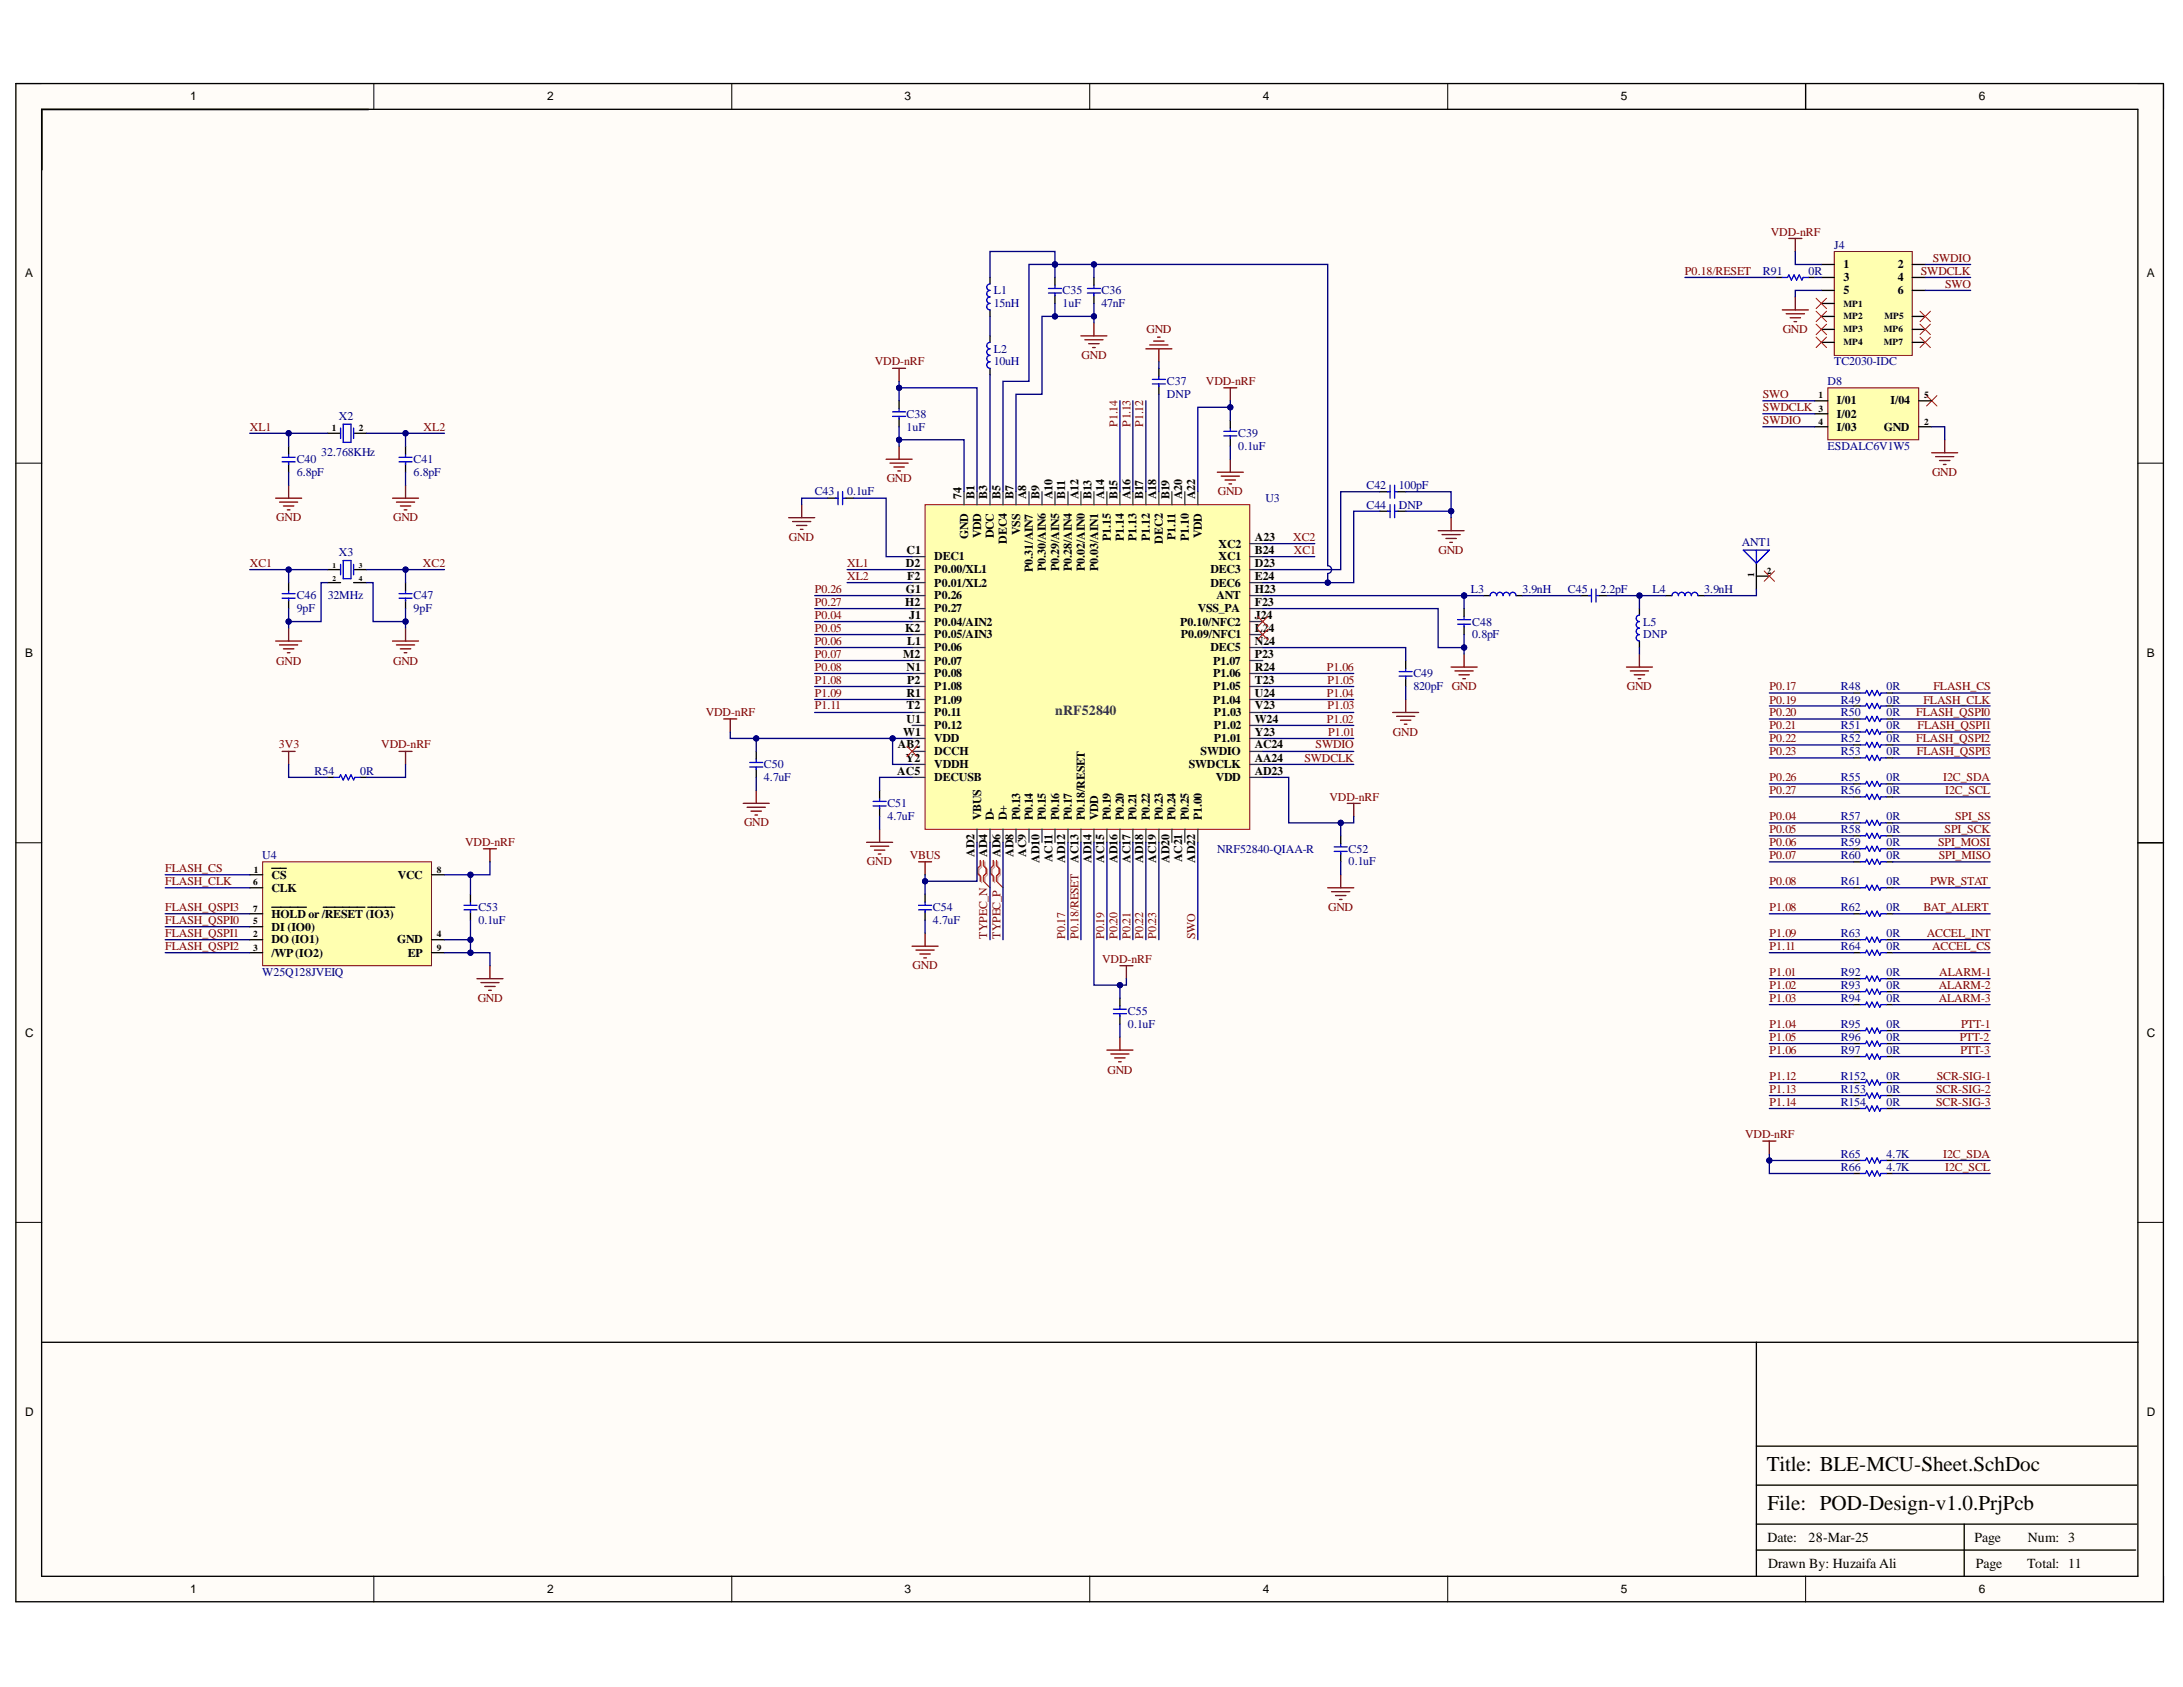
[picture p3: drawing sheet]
<svg xmlns="http://www.w3.org/2000/svg" width="279mm" height="216mm" viewBox="0 0 279 216" stroke-linecap="round" stroke-linejoin="round" font-family="sans-serif">
<defs><g id="words">
<g font-size="2.7">
<text x="226.1" y="188.3">Title: BLE-MCU-Sheet.SchDoc</text>
<text x="226.2" y="193.3">File: POD-Design-v1.0.PrjPcb</text>
</g>
<text font-size="1.8" fill="#333f48" x="135.1" y="91.6">nRF52840</text>
<g font-size="1.8">
<text x="226.2" y="197.3">Date:</text>
<text x="231.5" y="197.3">28-Mar-25</text>
<text x="252.7" y="197.3">Page</text>
<text x="259.5" y="197.3">Num: 3</text>
<text x="226.3" y="200.6">Drawn By: Huzaifa Ali</text>
<text x="252.9" y="200.6">Page</text>
<text x="259.5" y="200.6">Total: 11</text>
</g>
<g font-size="1.5">
<text x="24.4" y="12.8">1</text>
<text x="70" y="12.8">2</text>
<text x="115.8" y="12.8">3</text>
<text x="161.6" y="12.8">4</text>
<text x="207.5" y="12.8">5</text>
<text x="253.3" y="12.8">6</text>
<text x="3.2" y="35.5">A</text>
<text x="236" y="34.3">1</text>
<text x="242.9" y="34.3">2</text>
<text x="274.8" y="35.5">A</text>
<text x="236" y="36">3</text>
<text x="236" y="37.6">5</text>
<text x="242.9" y="36">4</text>
<text x="242.9" y="37.6">6</text>
<text x="235.1" y="51.7">I/01</text>
<text x="235.1" y="53.4">I/02</text>
<text x="242" y="51.7">I/04</text>
<text x="235.1" y="55.1">I/03</text>
<text x="241.1" y="55.1">GND</text>
<text x="123" y="63.9" transform="rotate(-90 123 63.9)">74</text>
<text x="124.7" y="63.9" transform="rotate(-90 124.7 63.9)">B1</text>
<text x="126.3" y="63.9" transform="rotate(-90 126.3 63.9)">B3</text>
<text x="128" y="63.9" transform="rotate(-90 128 63.9)">B5</text>
<text x="129.7" y="63.9" transform="rotate(-90 129.7 63.9)">B7</text>
<text x="131.3" y="63.9" transform="rotate(-90 131.3 63.9)">A8</text>
<text x="133" y="63.9" transform="rotate(-90 133 63.9)">B9</text>
<text x="134.7" y="63.9" transform="rotate(-90 134.7 63.9)">A10</text>
<text x="136.3" y="63.9" transform="rotate(-90 136.3 63.9)">B11</text>
<text x="138" y="63.9" transform="rotate(-90 138 63.9)">A12</text>
<text x="139.7" y="63.9" transform="rotate(-90 139.7 63.9)">B13</text>
<text x="141.3" y="63.9" transform="rotate(-90 141.3 63.9)">A14</text>
<text x="143" y="63.9" transform="rotate(-90 143 63.9)">B15</text>
<text x="144.7" y="63.9" transform="rotate(-90 144.7 63.9)">A16</text>
<text x="146.3" y="63.9" transform="rotate(-90 146.3 63.9)">B17</text>
<text x="148" y="63.9" transform="rotate(-90 148 63.9)">A18</text>
<text x="149.7" y="63.9" transform="rotate(-90 149.7 63.9)">B19</text>
<text x="151.3" y="63.9" transform="rotate(-90 151.3 63.9)">A20</text>
<text x="153" y="63.9" transform="rotate(-90 153 63.9)">A22</text>
<text x="116" y="70.8">C1</text>
<text x="119.6" y="71.7">DEC1</text>
<text x="123.9" y="69" transform="rotate(-90 123.9 69)">GND</text>
<text x="125.6" y="68.9" transform="rotate(-90 125.6 68.9)">VDD</text>
<text x="127.2" y="68.9" transform="rotate(-90 127.2 68.9)">DCC</text>
<text x="128.9" y="69.6" transform="rotate(-90 128.9 69.6)">DEC4</text>
<text x="130.6" y="68.5" transform="rotate(-90 130.6 68.5)">VSS</text>
<text x="142.2" y="69.2" transform="rotate(-90 142.2 69.2)">P1.15</text>
<text x="143.9" y="69.2" transform="rotate(-90 143.9 69.2)">P1.14</text>
<text x="145.5" y="69.2" transform="rotate(-90 145.5 69.2)">P1.13</text>
<text x="147.2" y="69.2" transform="rotate(-90 147.2 69.2)">P1.12</text>
<text x="148.8" y="69.6" transform="rotate(-90 148.8 69.6)">DEC2</text>
<text x="150.5" y="69.2" transform="rotate(-90 150.5 69.2)">P1.11</text>
<text x="152.1" y="69.2" transform="rotate(-90 152.1 69.2)">P1.10</text>
<text x="153.8" y="68.9" transform="rotate(-90 153.8 68.9)">VDD</text>
<text x="155.9" y="71.7">XC1</text>
<text x="155.9" y="70.1">XC2</text>
<text x="160.6" y="70.8">B24</text>
<text x="160.6" y="69.2">A23</text>
<text x="115.9" y="77.5">H2</text>
<text x="115.9" y="72.5">D2</text>
<text x="115.9" y="75.8">G1</text>
<text x="116.1" y="74.2">F2</text>
<text x="119.6" y="73.4">P0.00/XL1</text>
<text x="119.6" y="75.1">P0.01/XL2</text>
<text x="119.6" y="76.7">P0.26</text>
<text x="132.2" y="73.2" transform="rotate(-90 132.2 73.2)">P0.31/AIN7</text>
<text x="133.9" y="73.1" transform="rotate(-90 133.9 73.1)">P0.30/AIN6</text>
<text x="135.6" y="73.1" transform="rotate(-90 135.6 73.1)">P0.29/AIN5</text>
<text x="137.2" y="73.1" transform="rotate(-90 137.2 73.1)">P0.28/AIN4</text>
<text x="138.9" y="73.1" transform="rotate(-90 138.9 73.1)">P0.02/AIN0</text>
<text x="140.6" y="73.1" transform="rotate(-90 140.6 73.1)">P0.03/AIN1</text>
<text x="154.9" y="75.1">DEC6</text>
<text x="154.9" y="73.4">DEC3</text>
<text x="155.7" y="76.7">ANT</text>
<text x="160.6" y="77.5">F23</text>
<text x="160.6" y="75.8">H23</text>
<text x="160.6" y="74.2">E24</text>
<text x="160.6" y="72.5">D23</text>
<text x="115.9" y="80.8">K2</text>
<text x="116.1" y="82.5">L1</text>
<text x="116.4" y="79.2">J1</text>
<text x="119.6" y="78.4">P0.27</text>
<text x="119.6" y="80.1">P0.04/AIN2</text>
<text x="119.6" y="81.7">P0.05/AIN3</text>
<text x="119.6" y="83.4">P0.06</text>
<text x="151" y="80.1">P0.10/NFC2</text>
<text x="151.1" y="81.7">P0.09/NFC1</text>
<text x="153.3" y="78.4">VSS_PA</text>
<text x="154.9" y="83.4">DEC5</text>
<text x="160.6" y="80.8">L24</text>
<text x="160.6" y="82.5">N24</text>
<text x="160.6" y="79.2">J24</text>
<text x="3.2" y="84">B</text>
<text x="115.6" y="84.2">M2</text>
<text x="116" y="89.2">R1</text>
<text x="116" y="85.8">N1</text>
<text x="116.1" y="87.5">P2</text>
<text x="119.6" y="85.1">P0.07</text>
<text x="119.6" y="86.7">P0.08</text>
<text x="119.6" y="88.3">P1.08</text>
<text x="155.3" y="88.3">P1.05</text>
<text x="155.3" y="86.7">P1.06</text>
<text x="155.3" y="85.1">P1.07</text>
<text x="160.6" y="89.2">U24</text>
<text x="160.6" y="87.5">T23</text>
<text x="160.6" y="85.8">R24</text>
<text x="160.6" y="84.2">P23</text>
<text x="274.8" y="84">B</text>
<text x="114.9" y="95.8">AB2</text>
<text x="115.6" y="94.2">W1</text>
<text x="116" y="90.8">T2</text>
<text x="116" y="92.5">U1</text>
<text x="119.6" y="94.9">VDD</text>
<text x="119.6" y="90">P1.09</text>
<text x="119.6" y="91.6">P0.11</text>
<text x="119.6" y="93.3">P0.12</text>
<text x="155.3" y="90">P1.04</text>
<text x="155.4" y="94.9">P1.01</text>
<text x="155.4" y="93.3">P1.02</text>
<text x="155.4" y="91.6">P1.03</text>
<text x="160.6" y="95.8">AC24</text>
<text x="160.6" y="94.2">Y23</text>
<text x="160.6" y="92.5">W24</text>
<text x="160.6" y="90.8">V23</text>
<text x="114.8" y="99.2">AC5</text>
<text x="115.9" y="97.5">Y2</text>
<text x="119.6" y="98.3">VDDH</text>
<text x="119.6" y="96.6">DCCH</text>
<text x="119.6" y="99.9">DECUSB</text>
<text x="152.1" y="98.3">SWDCLK</text>
<text x="153.7" y="96.6">SWDIO</text>
<text x="155.6" y="99.9">VDD</text>
<text x="160.6" y="97.5">AA24</text>
<text x="160.6" y="99.2">AD23</text>
<text x="125.6" y="105" transform="rotate(-90 125.6 105)">VBUS</text>
<text x="127.2" y="105" transform="rotate(-90 127.2 105)">D-</text>
<text x="128.9" y="105" transform="rotate(-90 128.9 105)">D+</text>
<text x="130.6" y="105" transform="rotate(-90 130.6 105)">P0.13</text>
<text x="132.2" y="105" transform="rotate(-90 132.2 105)">P0.14</text>
<text x="133.9" y="105" transform="rotate(-90 133.9 105)">P0.15</text>
<text x="135.6" y="105" transform="rotate(-90 135.6 105)">P0.16</text>
<text x="137.2" y="105" transform="rotate(-90 137.2 105)">P0.17</text>
<text x="138.9" y="105" transform="rotate(-90 138.9 105)">P0.18/RESET</text>
<text x="140.6" y="105" transform="rotate(-90 140.6 105)">VDD</text>
<text x="142.2" y="105" transform="rotate(-90 142.2 105)">P0.19</text>
<text x="143.9" y="105" transform="rotate(-90 143.9 105)">P0.20</text>
<text x="145.5" y="105" transform="rotate(-90 145.5 105)">P0.21</text>
<text x="147.2" y="105" transform="rotate(-90 147.2 105)">P0.22</text>
<text x="148.8" y="105" transform="rotate(-90 148.8 105)">P0.23</text>
<text x="150.5" y="105" transform="rotate(-90 150.5 105)">P0.24</text>
<text x="152.1" y="105" transform="rotate(-90 152.1 105)">P0.25</text>
<text x="153.8" y="105" transform="rotate(-90 153.8 105)">P1.00</text>
<text x="34.8" y="112.4">CS</text>
<text x="50.9" y="112.4">VCC</text>
<text x="124.7" y="109.7" transform="rotate(-90 124.7 109.7)">AD2</text>
<text x="126.3" y="109.7" transform="rotate(-90 126.3 109.7)">AD4</text>
<text x="128" y="109.7" transform="rotate(-90 128 109.7)">AD6</text>
<text x="129.7" y="109.7" transform="rotate(-90 129.7 109.7)">AD8</text>
<text x="131.3" y="109.7" transform="rotate(-90 131.3 109.7)">AC9</text>
<text x="133" y="110.4" transform="rotate(-90 133 110.4)">AD10</text>
<text x="134.7" y="110.3" transform="rotate(-90 134.7 110.3)">AC11</text>
<text x="136.3" y="110.4" transform="rotate(-90 136.3 110.4)">AD12</text>
<text x="138" y="110.4" transform="rotate(-90 138 110.4)">AC13</text>
<text x="139.7" y="110.4" transform="rotate(-90 139.7 110.4)">AD14</text>
<text x="141.3" y="110.4" transform="rotate(-90 141.3 110.4)">AC15</text>
<text x="143" y="110.4" transform="rotate(-90 143 110.4)">AD16</text>
<text x="144.7" y="110.4" transform="rotate(-90 144.7 110.4)">AC17</text>
<text x="146.3" y="110.4" transform="rotate(-90 146.3 110.4)">AD18</text>
<text x="148" y="110.4" transform="rotate(-90 148 110.4)">AC19</text>
<text x="149.7" y="110.4" transform="rotate(-90 149.7 110.4)">AD20</text>
<text x="151.3" y="110.3" transform="rotate(-90 151.3 110.3)">AC21</text>
<text x="153" y="110.4" transform="rotate(-90 153 110.4)">AD22</text>
<text x="34.8" y="119.1">DI (IO0)</text>
<text x="34.8" y="114.1">CLK</text>
<text x="34.8" y="117.4">HOLD or /RESET (IO3)</text>
<text x="34.8" y="120.7">DO (IO1)</text>
<text x="34.8" y="122.4">/WP(IO2)</text>
<text x="50.8" y="120.7">GND</text>
<text x="52.2" y="122.4">EP</text>
<text x="3.2" y="132.7">C</text>
<text x="274.8" y="132.7">C</text>
<text x="3.2" y="181.2">D</text>
<text x="274.8" y="181.2">D</text>
<text x="24.4" y="203.8">1</text>
<text x="70" y="203.8">2</text>
<text x="115.8" y="203.8">3</text>
<text x="161.6" y="203.8">4</text>
<text x="207.5" y="203.8">5</text>
<text x="253.3" y="203.8">6</text>
</g>
<g font-size="1.5" fill="#800000">
<text x="215.7" y="35.2">P0.18/RESET</text>
<text x="226.6" y="30.2">VDD-nRF</text>
<text x="245.8" y="35.2">SWDCLK</text>
<text x="247.4" y="33.5">SWDIO</text>
<text x="249" y="36.9">SWO</text>
<text x="112" y="46.8">VDD-nRF</text>
<text x="138.4" y="46">GND</text>
<text x="146.7" y="42.6">GND</text>
<text x="228.2" y="42.6">GND</text>
<text x="154.3" y="49.3">VDD-nRF</text>
<text x="225.6" y="51">SWO</text>
<text x="225.6" y="52.6">SWDCLK</text>
<text x="32" y="55.1">XL1</text>
<text x="54.2" y="55.1">XL2</text>
<text x="143" y="54.7" transform="rotate(-90 143 54.7)">P1.14</text>
<text x="144.7" y="54.6" transform="rotate(-90 144.7 54.6)">P1.13</text>
<text x="146.3" y="54.7" transform="rotate(-90 146.3 54.7)">P1.12</text>
<text x="225.6" y="54.3">SWDIO</text>
<text x="113.5" y="61.7">GND</text>
<text x="155.9" y="63.4">GND</text>
<text x="247.3" y="61">GND</text>
<text x="35.4" y="66.7">GND</text>
<text x="50.3" y="66.7">GND</text>
<text x="101" y="69.2">GND</text>
<text x="165.5" y="69.2">XC2</text>
<text x="165.6" y="70.8">XC1</text>
<text x="184.1" y="70.8">GND</text>
<text x="32" y="72.5">XC1</text>
<text x="54.1" y="72.5">XC2</text>
<text x="104.3" y="75.8">P0.26</text>
<text x="104.3" y="77.5">P0.27</text>
<text x="108.4" y="74.2">XL2</text>
<text x="108.4" y="72.5">XL1</text>
<text x="104.3" y="79.2">P0.04</text>
<text x="104.3" y="80.8">P0.05</text>
<text x="104.3" y="82.5">P0.06</text>
<text x="35.4" y="85.1">GND</text>
<text x="50.3" y="85.1">GND</text>
<text x="104.3" y="84.2">P0.07</text>
<text x="104.3" y="85.8">P0.08</text>
<text x="104.3" y="87.5">P1.08</text>
<text x="104.3" y="89.2">P1.09</text>
<text x="169.8" y="89.2">P1.04</text>
<text x="169.8" y="85.8">P1.06</text>
<text x="169.9" y="87.5">P1.05</text>
<text x="185.8" y="88.3">GND</text>
<text x="208.2" y="88.3">GND</text>
<text x="226.5" y="88.3">P0.17</text>
<text x="247.5" y="88.3">FLASH_CS</text>
<text x="35.7" y="95.8">3V3</text>
<text x="48.8" y="95.8">VDD-nRF</text>
<text x="90.3" y="91.6">VDD-nRF</text>
<text x="104.3" y="90.8">P1.11</text>
<text x="168.4" y="95.8">SWDIO</text>
<text x="169.8" y="92.5">P1.02</text>
<text x="169.9" y="90.8">P1.03</text>
<text x="170" y="94.2">P1.01</text>
<text x="178.3" y="94.2">GND</text>
<text x="226.5" y="90">P0.19</text>
<text x="226.5" y="91.6">P0.20</text>
<text x="226.5" y="93.3">P0.21</text>
<text x="226.5" y="94.9">P0.22</text>
<text x="245.3" y="91.6">FLASH_QSPI0</text>
<text x="245.3" y="94.9">FLASH_QSPI2</text>
<text x="245.4" y="93.3">FLASH_QSPI1</text>
<text x="246.2" y="90">FLASH_CLK</text>
<text x="166.9" y="97.5">SWDCLK</text>
<text x="226.5" y="96.6">P0.23</text>
<text x="226.5" y="99.9">P0.26</text>
<text x="226.5" y="101.6">P0.27</text>
<text x="245.3" y="96.6">FLASH_QSPI3</text>
<text x="248.7" y="99.9">I2C_SDA</text>
<text x="249" y="101.6">I2C_SCL</text>
<text x="95.2" y="105.8">GND</text>
<text x="170.2" y="102.5">VDD-nRF</text>
<text x="226.5" y="104.9">P0.04</text>
<text x="226.5" y="106.6">P0.05</text>
<text x="248.9" y="106.6">SPI_SCK</text>
<text x="250.2" y="104.9">SPI_SS</text>
<text x="21.1" y="111.6">FLASH_CS</text>
<text x="21.1" y="113.3">FLASH_CLK</text>
<text x="59.5" y="108.3">VDD-nRF</text>
<text x="111" y="110.8">GND</text>
<text x="116.5" y="109.9">VBUS</text>
<text x="226.5" y="108.3">P0.06</text>
<text x="226.5" y="109.9">P0.07</text>
<text x="226.5" y="113.3">P0.08</text>
<text x="247" y="113.3">PWR_STAT</text>
<text x="248" y="108.3">SPI_MOSI</text>
<text x="248.1" y="109.9">SPI_MISO</text>
<text x="21.1" y="116.6">FLASH_QSPI3</text>
<text x="21.1" y="118.3">FLASH_QSPI0</text>
<text x="21.1" y="119.9">FLASH_QSPI1</text>
<text x="170" y="116.6">GND</text>
<text x="226.5" y="116.6">P1.08</text>
<text x="226.5" y="119.9">P1.09</text>
<text x="246.2" y="116.6">BAT_ALERT</text>
<text x="246.6" y="119.9">ACCEL_INT</text>
<text x="21.1" y="121.6">FLASH_QSPI2</text>
<text x="116.8" y="124">GND</text>
<text x="126.3" y="120.2" transform="rotate(-90 126.3 120.2)">TYPEC_N</text>
<text x="128" y="120.2" transform="rotate(-90 128 120.2)">TYPEC_P</text>
<text x="136.3" y="120.2" transform="rotate(-90 136.3 120.2)">P0.17</text>
<text x="138" y="120.2" transform="rotate(-90 138 120.2)">P0.18/RESET</text>
<text x="141.1" y="123.3">VDD-nRF</text>
<text x="141.3" y="120.2" transform="rotate(-90 141.3 120.2)">P0.19</text>
<text x="143" y="120.2" transform="rotate(-90 143 120.2)">P0.20</text>
<text x="144.7" y="120.2" transform="rotate(-90 144.7 120.2)">P0.21</text>
<text x="146.3" y="120.2" transform="rotate(-90 146.3 120.2)">P0.22</text>
<text x="148" y="120.2" transform="rotate(-90 148 120.2)">P0.23</text>
<text x="153" y="120.2" transform="rotate(-90 153 120.2)">SWO</text>
<text x="226.5" y="121.6">P1.11</text>
<text x="226.5" y="124.9">P1.01</text>
<text x="247.3" y="121.6">ACCEL_CS</text>
<text x="248.2" y="124.9">ALARM-1</text>
<text x="61.1" y="128.3">GND</text>
<text x="226.5" y="126.6">P1.02</text>
<text x="226.5" y="128.3">P1.03</text>
<text x="226.5" y="131.6">P1.04</text>
<text x="248.1" y="126.6">ALARM-2</text>
<text x="248.1" y="128.3">ALARM-3</text>
<text x="251" y="131.6">PTT-1</text>
<text x="141.7" y="137.4">GND</text>
<text x="226.5" y="133.2">P1.05</text>
<text x="226.5" y="134.8">P1.06</text>
<text x="250.8" y="133.2">PTT-2</text>
<text x="250.9" y="134.8">PTT-3</text>
<text x="226.5" y="138.2">P1.12</text>
<text x="226.5" y="139.8">P1.13</text>
<text x="226.5" y="141.5">P1.14</text>
<text x="247.8" y="139.8">SCR-SIG-2</text>
<text x="247.8" y="141.5">SCR-SIG-3</text>
<text x="247.9" y="138.2">SCR-SIG-1</text>
<text x="223.3" y="145.7">VDD-nRF</text>
<text x="248.7" y="148.2">I2C_SDA</text>
<text x="249" y="149.8">I2C_SCL</text>
</g>
<g font-size="1.5" fill="#000080">
<text x="225.6" y="35.2">R91</text>
<text x="231.5" y="35.2">0R</text>
<text x="234.8" y="31.9">J4</text>
<text x="127.2" y="37.6">L1</text>
<text x="127.2" y="39.3">15nH</text>
<text x="136" y="37.6">C35</text>
<text x="136" y="39.3">1uF</text>
<text x="141" y="37.6">C36</text>
<text x="141" y="39.3">47nF</text>
<text x="127.2" y="45.1">L2</text>
<text x="127.2" y="46.8">10uH</text>
<text x="234.8" y="46.8">TC2030-IDC</text>
<text x="43.4" y="53.8">X2</text>
<text x="116" y="53.4">C38</text>
<text x="149.4" y="49.3">C37</text>
<text x="149.4" y="51">DNP</text>
<text x="233.9" y="49.3">D8</text>
<text x="38" y="59.3">C40</text>
<text x="41.1" y="58.4">32.768KHz</text>
<text x="52.9" y="59.3">C41</text>
<text x="116" y="55.1">1uF</text>
<text x="158.5" y="56">C39</text>
<text x="158.5" y="57.6">0.1uF</text>
<text x="233.9" y="57.6">ESDALC6V1W5</text>
<text x="38" y="61">6.8pF</text>
<text x="52.9" y="61">6.8pF</text>
<text x="104.3" y="63.4">C43</text>
<text x="108.4" y="63.4">0.1uF</text>
<text x="162" y="64.3">U3</text>
<text x="174.9" y="65.1">C44</text>
<text x="174.9" y="62.6">C42</text>
<text x="179" y="65.1">DNP</text>
<text x="179" y="62.6">100pF</text>
<text x="43.4" y="71.2">X3</text>
<text x="222.9" y="69.9">ANT1</text>
<text x="38" y="76.7">C46</text>
<text x="41.9" y="76.7">32MHz</text>
<text x="52.9" y="76.7">C47</text>
<text x="188.3" y="75.8">L3</text>
<text x="194.8" y="75.8">3.9nH</text>
<text x="200.7" y="75.8">C45</text>
<text x="204.8" y="75.8">2.2pF</text>
<text x="211.5" y="75.8">L4</text>
<text x="218.1" y="75.8">3.9nH</text>
<text x="38" y="78.4">9pF</text>
<text x="52.9" y="78.4">9pF</text>
<text x="188.4" y="80.1">C48</text>
<text x="188.4" y="81.7">0.8pF</text>
<text x="210.3" y="80.1">L5</text>
<text x="210.3" y="81.7">DNP</text>
<text x="180.9" y="86.7">C49</text>
<text x="180.9" y="88.3">820pF</text>
<text x="235.6" y="88.3">R48</text>
<text x="241.4" y="88.3">0R</text>
<text x="235.6" y="90">R49</text>
<text x="235.6" y="91.6">R50</text>
<text x="235.6" y="93.3">R51</text>
<text x="235.6" y="94.9">R52</text>
<text x="241.4" y="90">0R</text>
<text x="241.4" y="91.6">0R</text>
<text x="241.4" y="93.3">0R</text>
<text x="241.4" y="94.9">0R</text>
<text x="40.3" y="99.2">R54</text>
<text x="46.1" y="99.2">0R</text>
<text x="97.8" y="98.3">C50</text>
<text x="97.8" y="99.9">4.7uF</text>
<text x="235.6" y="96.6">R53</text>
<text x="235.6" y="99.9">R55</text>
<text x="235.6" y="101.6">R56</text>
<text x="241.4" y="96.6">0R</text>
<text x="241.4" y="99.9">0R</text>
<text x="241.4" y="101.6">0R</text>
<text x="113.6" y="103.3">C51</text>
<text x="113.6" y="104.9">4.7uF</text>
<text x="235.6" y="104.9">R57</text>
<text x="235.6" y="106.6">R58</text>
<text x="241.4" y="104.9">0R</text>
<text x="241.4" y="106.6">0R</text>
<text x="33.6" y="109.9">U4</text>
<text x="155.8" y="109.1">NRF52840-QIAA-R</text>
<text x="172.6" y="109.1">C52</text>
<text x="172.6" y="110.8">0.1uF</text>
<text x="235.6" y="108.3">R59</text>
<text x="235.6" y="109.9">R60</text>
<text x="235.6" y="113.3">R61</text>
<text x="241.4" y="108.3">0R</text>
<text x="241.4" y="109.9">0R</text>
<text x="241.4" y="113.3">0R</text>
<text x="61.2" y="116.6">C53</text>
<text x="61.2" y="118.3">0.1uF</text>
<text x="119.4" y="116.6">C54</text>
<text x="119.4" y="118.3">4.7uF</text>
<text x="235.6" y="116.6">R62</text>
<text x="235.6" y="119.9">R63</text>
<text x="241.4" y="116.6">0R</text>
<text x="241.4" y="119.9">0R</text>
<text x="33.6" y="124.9">W25Q128JVEIQ</text>
<text x="235.6" y="121.6">R64</text>
<text x="235.6" y="124.9">R92</text>
<text x="241.4" y="121.6">0R</text>
<text x="241.4" y="124.9">0R</text>
<text x="144.4" y="129.9">C55</text>
<text x="144.4" y="131.6">0.1uF</text>
<text x="235.6" y="126.6">R93</text>
<text x="235.6" y="128.3">R94</text>
<text x="235.6" y="131.6">R95</text>
<text x="241.4" y="126.6">0R</text>
<text x="241.4" y="128.3">0R</text>
<text x="241.4" y="131.6">0R</text>
<text x="235.6" y="133.2">R96</text>
<text x="235.6" y="134.8">R97</text>
<text x="241.4" y="133.2">0R</text>
<text x="241.4" y="134.8">0R</text>
<text x="235.6" y="138.2">R152</text>
<text x="235.6" y="139.8">R153</text>
<text x="235.6" y="141.5">R154</text>
<text x="241.4" y="138.2">0R</text>
<text x="241.4" y="139.8">0R</text>
<text x="241.4" y="141.5">0R</text>
<text x="235.6" y="148.2">R65</text>
<text x="235.6" y="149.8">R66</text>
<text x="241.4" y="148.2">4.7K</text>
<text x="241.4" y="149.8">4.7K</text>
</g>
<g font-size="1.2">
<text x="236" y="39.2">MP1</text>
<text x="236" y="40.8">MP2</text>
<text x="241.2" y="40.8">MP5</text>
<text x="236" y="42.5">MP3</text>
<text x="236" y="44.2">MP4</text>
<text x="241.1" y="42.5">MP6</text>
<text x="241.1" y="44.2">MP7</text>
<text x="232.7" y="51">1</text>
<text x="232.7" y="52.7">3</text>
<text x="246.3" y="51">5</text>
<text x="42.5" y="55.1">1</text>
<text x="45.9" y="55.1">2</text>
<text x="232.7" y="54.4">4</text>
<text x="246.3" y="54.4">2</text>
<text x="224.5" y="73.9" transform="rotate(-90 224.5 73.9)">1</text>
<text x="226.1" y="73.5">2</text>
<text x="32.4" y="113.3">6</text>
<text x="32.5" y="111.7">1</text>
<text x="55.9" y="111.7">8</text>
<text x="32.4" y="120">2</text>
<text x="32.4" y="118.3">5</text>
<text x="32.4" y="116.7">7</text>
<text x="55.9" y="120">4</text>
<text x="32.4" y="121.7">3</text>
<text x="55.9" y="121.7">9</text>
</g>
<g font-size=".9">
<text x="42.5" y="72.7">1</text>
<text x="42.5" y="74.3">2</text>
<text x="45.9" y="72.7">3</text>
<text x="45.9" y="74.3">4</text>
</g>
</g></defs>
<g fill="#fffcf8">
<path d="M2 10.7h274.9v194.3h-274.9z" fill-rule="evenodd"/>
<path d="M5.4 14h268.2v187.7h-268.2z" fill-rule="evenodd"/>
</g>
<g fill="none" stroke="#000" stroke-width=".13">
<path d="M2 10.7h3.4M47.8 10.7v3.3M93.7 10.7v3.3M139.5 10.7v3.3M185.3 10.7v3.3M231.1 10.7v3.3M273.6 10.7h3.3v3.3M2 59.3h3.4M273.6 59.3h3.3M2 107.9h3.4M273.6 107.9h3.3M2 156.4h3.4"/>
<path d="M273.6 156.4h3.3M47.8 201.7v3.3M93.7 201.7v3.3M139.5 201.7v3.3M185.3 201.7v3.3M231.1 201.7v3.3M276.9 201.7v3.3"/>
</g>
<path d="M2 10.7h274.9v194.3h-274.9zM5.3 14h268.3v187.7h-268.3zM5.3 14h41.9M231.1 10.7v3.3M273.6 107.9h3.3M273.7 171.8h-48.9v29.9M224.8 198.4h48.5M224.8 195.1h48.7M224.8 190.1h48.7M224.8 185.1h48.7M251.4 195.1v6.6" fill="none" stroke="#000" stroke-width=".17"/>
<path d="M118.4 64.6h41.6v41.5h-41.6z" fill-rule="evenodd" fill="#ffffb0"/>
<path d="M118.4 64.6h41.6v41.5h-41.6z" fill="none" stroke="#980000" stroke-width=".13"/>
<g fill="none" stroke="#333f48" stroke-width=".17">
<path d="M116.7 71.2h1.7M116.7 77.9h1.7M116.7 76.2h1.7M116.7 74.6h1.7M116.7 72.9h1.7M116.7 79.5h1.7M123.4 62.9v1.7M125 62.9v1.7M126.7 62.9v1.7M128.4 62.9v1.7M130 62.9v1.7M131.7 62.9v1.7"/>
<path d="M133.4 62.9v1.7M135 62.9v1.7M136.7 62.9v1.7M138.3 62.9v1.7M140 62.9v1.7M141.7 62.9v1.7M143.3 62.9v1.7M145 62.9v1.7M146.7 62.9v1.7M148.3 62.9v1.7M150 62.9v1.7M151.6 62.9v1.7"/>
<path d="M153.3 62.9v1.7M160 71.2h1.6M160 77.9h1.6M160 76.2h1.6M160 74.6h1.6M160 72.9h1.6M160 69.6h1.6M160 79.5h1.6M116.7 94.5h1.7M116.7 97.8h1.7M116.7 96.2h1.7M116.7 99.5h1.7"/>
<path d="M116.7 81.2h1.7M116.7 89.5h1.7M116.7 82.9h1.7M116.7 84.5h1.7M116.7 86.2h1.7M116.7 87.9h1.7M116.7 91.2h1.7M116.7 92.8h1.7M160 94.5h1.6M160 97.8h1.6M160 96.2h1.6M160 99.5h1.6"/>
<path d="M160 81.2h1.6M160 89.5h1.6M160 82.9h1.6M160 84.5h1.6M160 86.2h1.6M160 87.9h1.6M160 91.2h1.6M160 92.8h1.6M125 106.1v1.7M126.7 106.1v1.7M128.4 106.1v1.7M130 106.1v1.7"/>
<path d="M131.7 106.1v1.7M133.4 106.1v1.7M135 106.1v1.7M136.7 106.1v1.7M138.3 106.1v1.7M140 106.1v1.7M141.7 106.1v1.7M143.3 106.1v1.7M145 106.1v1.7M146.7 106.1v1.7M148.3 106.1v1.7M150 106.1v1.7"/>
<path d="M151.6 106.1v1.7M153.3 106.1v1.7"/>
</g>
<g fill="none" stroke="#000" stroke-width=".17">
<path d="M126.7 35.5v.8M126.7 39.7v.8M135 35.5v1M135 37.7v1.1M140 35.5v1M140 37.7v1.1M36.9 57.1v1M36.9 59.4v1M41.9 55.5h1.7M45.3 55.5h1.6M51.9 57.1v1M51.9 59.4v1"/>
<path d="M115.1 51.3v1M115.1 53.5v1.1M126.7 43v.8M126.7 47.1v.9M148.3 47.1v1M148.3 49.4v1.1M157.5 53.8v1M157.5 56v1.1M36.9 74.6v1M36.9 76.8v1.1M41.9 72.9h1.7M41.9 74.6h1.7"/>
<path d="M45.3 72.9h1.6M45.3 74.6h1.6M51.9 74.6v1M51.9 76.8v1.1M105.9 63.8h1.1M108.3 63.8h1M176.6 65.4h1.1M176.6 62.9h1.1M178.9 65.4h1M178.9 62.9h1M187.4 77.9v1M189.9 76.2h.8"/>
<path d="M194 76.2h.9M202.4 76.2h1M204.7 76.2h1M209.8 77.9v.8M213.2 76.2h.8M217.3 76.2h.8M224.8 72.1v3.3M224.8 73.7h1.7M41.9 99.5h.9M46.1 99.5h.8M96.8 96.2v1M96.8 98.4v1.1"/>
<path d="M179.9 84.5v1M179.9 86.8v1.1M187.4 80.1v1.1M209.8 82v.9M112.6 101.2v1M112.6 103.4v1.1M118.4 114.4v1M118.4 116.7v1.1M171.6 107v1M171.6 109.2v1.1M143.3 127.7v1M143.3 130v1.1"/>
</g>
<g fill="none" stroke="#00f" stroke-width=".17">
<path d="M126.7 36.3a.41 .41 0 0 0-.4 .5 .41 .41 0 0 0 .4 .4 .41 .41 0 0 0-.4 .4 .41 .41 0 0 0 .4 .4 .42 .42 0 0 0-.4 .4 .42 .42 0 0 0 .4 .4 .41 .41 0 0 0-.4 .4 .41 .41 0 0 0 .4 .5M134.2 37.5h1.7M134.2 36.9h1.7M135 36.5v.3M135 37.5v.3M139.2 37.5h1.6M139.2 36.9h1.6M140 36.5v.3M140 37.5v.3M36.1 59.1h1.7M36.1 58.5h1.7M36.9 58.1v.3"/>
<path d="M36.9 59.1v.3M43.6 54.8v1.3M43.9 54.3h1v2.3h-1zM45.3 54.8v1.3M51.1 59.1h1.6M51.1 58.5h1.6M51.9 58.1v.3M51.9 59.1v.3M114.2 53.3h1.7M114.2 52.7h1.7M115.1 52.3v.3M115.1 53.3v.3"/>
<path d="M126.7 43.8a.41 .41 0 0 0-.4 .4 .41 .41 0 0 0 .4 .4 .42 .42 0 0 0-.4 .5 .42 .42 0 0 0 .4 .4 .41 .41 0 0 0-.4 .4 .41 .41 0 0 0 .4 .4 .41 .41 0 0 0-.4 .4 .41 .41 0 0 0 .4 .4M147.5 49.1h1.7M147.5 48.6h1.7M148.3 48.1v.4M148.3 49.1v.4M156.6 55.8h1.7M156.6 55.2h1.7M157.5 54.8v.3M157.5 55.8v.3M36.1 76.6h1.7M36.1 76h1.7M36.9 75.6v.3"/>
<path d="M36.9 76.6v.3M43.6 72.2v1.4M43.9 71.7h1v2.4h-1zM45.3 72.2v1.4M51.1 76.6h1.6M51.1 76h1.6M51.9 75.6v.3M51.9 76.6v.3M106.9 63.8h.4M107.3 62.9v1.7M107.8 62.9v1.7M107.9 63.8h.4"/>
<path d="M177.6 65.4h.3M177.6 62.9h.3M177.9 62.1v1.7M177.9 64.6v1.7M178.5 62.1v1.7M178.5 64.6v1.7M178.6 65.4h.3M178.6 62.9h.3M186.6 79.9h1.6M186.6 79.3h1.6M187.4 78.9v.3M187.4 79.9v.3"/>
<path d="M190.7 76.2a.42 .42 0 0 1 .4-.4 .42 .42 0 0 1 .5 .4 .41 .41 0 0 1 .4-.4 .41 .41 0 0 1 .4 .4 .42 .42 0 0 1 .4-.4 .42 .42 0 0 1 .4 .4 .41 .41 0 0 1 .4-.4 .41 .41 0 0 1 .4 .4M203.3 76.2h.4M203.7 75.4v1.7M204.3 75.4v1.7M204.3 76.2h.4M209.8 78.7a.41 .41 0 0 0-.4 .4 .41 .41 0 0 0 .4 .4 .42 .42 0 0 0-.4 .5 .42 .42 0 0 0 .4 .4 .42 .42 0 0 0-.4 .4 .42 .42 0 0 0 .4 .4 .41 .41 0 0 0-.4 .4 .41 .41 0 0 0 .4 .4M214 76.2a.41 .41 0 0 1 .4-.4 .41 .41 0 0 1 .4 .4 .42 .42 0 0 1 .4-.4 .42 .42 0 0 1 .5 .4 .41 .41 0 0 1 .4-.4 .41 .41 0 0 1 .4 .4 .42 .42 0 0 1 .4-.4 .42 .42 0 0 1 .4 .4M223.1 70.4h3.4l-1.7 1.7zM224.8 70.4v1.7M42.8 99.5h.6l.2-.3 .3 .6 .4-.6 .3 .6 .3-.6 .4 .6 .1-.3h.7M96 98.2h1.6M96 97.6h1.6"/>
<path d="M96.8 97.2v.3M96.8 98.2v.3M179.1 86.5h1.6M179.1 85.9h1.6M179.9 85.5v.4M179.9 86.5v.4M111.7 103.1h1.7M111.7 102.6h1.7M112.6 102.2v.3M112.6 103.1v.4M117.6 116.4h1.6M117.6 115.9h1.6"/>
<path d="M118.4 115.4v.4M118.4 116.4v.4M170.8 109h1.6M170.8 108.4h1.6M171.6 108v.3M171.6 109v.3M142.5 129.7h1.7M142.5 129.2h1.7M143.3 128.7v.4M143.3 129.7v.4"/>
</g>
<g fill="none" stroke="#800000" stroke-width=".17">
<path d="M113.4 58.8h3.3M113.9 59.3h2.3M114.2 47.1h1.7M114.4 59.8h1.3M115.1 47.1v1.7M115.1 57.1v1.7M138.3 43h3.4M138.8 43.5h2.4M139.3 44h1.4M139.8 44.5h.4M140 41.3v1.7M146.7 44.6h3.3"/>
<path d="M147.2 44.1h2.3M147.7 43.7h1.3M148.2 43.1h.3M148.3 44.6v1.7M156.6 49.6h1.7M157.5 49.6v1.7M157.5 58.8v1.6M35.3 63.8h3.3M35.8 64.3h2.3M36.3 64.8h1.3M36.8 65.3h.3M36.9 62.1v1.7"/>
<path d="M50.2 63.8h3.4M50.7 64.3h2.4M51.2 64.8h1.4M51.7 65.3h.4M51.9 62.1v1.7M100.9 66.3h3.4M101.4 66.7h2.4M101.9 67.2h1.4M102.4 67.7h.4M102.6 64.6v1.7M114.9 60.3h.3M155.8 60.4h3.3"/>
<path d="M156.3 60.9h2.3M156.8 61.4h1.3M157.3 61.9h.3M184.1 67.9h3.3M184.6 68.4h2.3M185.1 68.9h1.3M185.6 69.4h.3M185.7 66.3v1.6M35.3 82h3.3M35.8 82.5h2.3M36.1 96.2h1.7M36.3 83h1.3"/>
<path d="M36.8 83.5h.3M36.9 80.4v1.6M36.9 96.2v1.6M50.2 82h3.4M50.7 82.5h2.4M51.1 96.2h1.6M51.2 83h1.4M51.7 83.5h.4M51.9 80.4v1.6M51.9 96.2v1.6M92.6 92h1.7M93.5 92v1.7"/>
<path d="M178.3 91.2h3.3M178.7 91.7h2.4M179.2 92.2h1.4M179.7 92.7h.4M179.9 89.5v1.7M185.7 85.4h3.4M186.2 85.9h2.3M186.7 86.4h1.4M187.2 86.9h.4M187.4 83.7v1.7M208.2 85.4h3.3M208.7 85.9h2.3"/>
<path d="M209.2 86.4h1.3M209.7 86.9h.3M209.8 83.7v1.7M95.1 102.8h3.4M95.6 103.3h2.4M96.1 103.8h1.4M96.6 104.3h.4M96.8 101.2v1.6M110.9 107.8h3.3M111.4 108.3h2.3M111.9 108.8h1.3M112.4 109.3h.3"/>
<path d="M112.6 106.1v1.7M117.6 110.3h1.6M118.4 110.3v1.7M118.4 119.4v1.7M169.9 113.6h3.4M170.4 114.1h2.4M170.9 114.6h1.4M171.4 115.1h.4M171.6 112v1.6M172.4 102.8h1.7M173.3 102.8v1.7M116.7 121.1h3.4"/>
<path d="M117.2 121.6h2.4M117.7 122.1h1.4M118.2 122.6h.4M141.7 134.4h3.3M142.2 134.9h2.3M142.7 135.4h1.3M143.2 135.9h.3M143.3 123.6h1.7M143.3 132.7v1.7M144.2 123.6v1.6"/>
</g>
<path d="M161 78.9l1.3 1.3M162.3 78.9l-1.3 1.3M225.8 73.1l1.3 1.3M227.1 73.1l-1.3 1.3M116.1 95.5l1.3 1.3M117.4 95.5l-1.3 1.3M161 80.5l1.3 1.4M162.3 80.5l-1.3 1.4" fill="none" stroke="#f00" stroke-width=".13"/>
<path d="M33.6 110.3h21.6v13.3h-21.6z" fill-rule="evenodd" fill="#ffffb0"/>
<path d="M33.6 110.3h21.6v13.3h-21.6z" fill="none" stroke="#800000" stroke-width=".13"/>
<g fill="none" stroke="#000" stroke-width=".17">
<path d="M237.3 88.7h.8M237.3 90.3h.8M237.3 92h.8M237.3 93.7h.8M237.3 95.3h.8M237.3 97h.8M241.4 88.7h.9M241.4 90.3h.9M241.4 92h.9M241.4 93.7h.9M241.4 95.3h.9M241.4 97h.9"/>
<path d="M32 112h1.6M32 118.6h1.6M32 113.6h1.6M32 116.9h1.6M34.8 111.1h1.8M34.8 116.1h4.4M41.4 116.1h5.3M47.1 116.1h3.4M55.2 112h1.7M60.2 114.4v1M60.2 116.7v1.1M237.3 113.6h.8"/>
<path d="M237.3 116.9h.8M237.3 100.3h.8M237.3 102h.8M237.3 105.3h.8M237.3 107h.8M237.3 108.6h.8M237.3 110.3h.8M241.4 113.6h.9M241.4 116.9h.9M241.4 100.3h.9M241.4 102h.9M241.4 105.3h.9"/>
<path d="M241.4 107h.9M241.4 108.6h.9M241.4 110.3h.9M32 120.3h1.6M32 121.9h1.6M55.2 120.3h1.7M55.2 121.9h1.7M237.3 120.3h.8M237.3 121.9h.8M241.4 120.3h.9M241.4 121.9h.9M237.3 148.5h.8"/>
<path d="M237.3 150.2h.8M241.4 148.5h.9M241.4 150.2h.9M5.4 171.8h219.4"/>
</g>
<path d="M61.9 108.6h1.6M62.7 108.6v1.7M61 125.2h3.4M61.5 125.7h2.4M62 126.2h1.4M62.5 126.7h.4M62.7 123.6v1.6M225.6 146h1.7M226.5 146v1.7" fill="none" stroke="#800000" stroke-width=".17"/>
<g fill="none" stroke="#00f" stroke-width=".17">
<path d="M238.1 88.7h.7l.1-.3 .4 .6 .3-.6 .3 .6 .4-.6 .3 .6 .1-.3h.7M238.1 90.3h.7l.1-.3 .4 .7 .3-.7 .3 .7 .4-.7 .3 .7 .1-.4h.7M238.1 92h.7l.1-.3 .4 .6 .3-.6 .3 .6 .4-.6 .3 .6 .1-.3h.7M238.1 93.7h.7l.1-.4 .4 .7 .3-.7 .3 .7 .4-.7 .3 .7 .1-.3h.7M238.1 95.3h.7l.1-.3 .4 .7 .3-.7 .3 .7 .4-.7 .3 .7 .1-.4h.7M238.1 97h.7l.1-.3 .4 .6 .3-.6 .3 .6 .4-.6 .3 .6 .1-.3h.7M59.4 116.4h1.6M59.4 115.9h1.6M60.2 115.4v.4M60.2 116.4v.4M238.1 100.3h.7l.1-.3 .4 .7 .3-.7 .3 .7 .4-.7 .3 .7 .1-.4h.7M238.1 102h.7l.1-.3 .4 .6 .3-.6 .3 .6 .4-.6 .3 .6 .1-.3h.7"/>
<path d="M238.1 105.3h.7l.1-.3 .4 .6 .3-.6 .3 .6 .4-.6 .3 .6 .1-.3h.7M238.1 107h.7l.1-.4 .4 .7 .3-.7 .3 .7 .4-.7 .3 .7 .1-.3h.7M238.1 108.6h.7l.1-.3 .4 .7 .3-.7 .3 .7 .4-.7 .3 .7 .1-.4h.7M238.1 110.3h.7l.1-.3 .4 .6 .3-.6 .3 .6 .4-.6 .3 .6 .1-.3h.7M238.1 113.6h.7l.1-.3 .4 .6 .3-.6 .3 .6 .4-.6 .3 .6 .1-.3h.7M238.1 116.9h.7l.1-.3 .4 .7 .3-.7 .3 .7 .4-.7 .3 .7 .1-.4h.7M238.1 120.3h.7l.1-.4 .4 .7 .3-.7 .3 .7 .4-.7 .3 .7 .1-.3h.7M238.1 121.9h.7l.1-.3 .4 .7 .3-.7 .3 .7 .4-.7 .3 .7 .1-.4h.7M238.1 148.5h.7l.1-.3 .4 .7 .3-.7 .3 .7 .4-.7 .3 .7 .1-.4h.7M238.1 150.2h.7l.1-.4 .4 .7 .3-.7 .3 .7 .4-.7 .3 .7 .1-.3h.7"/>
</g>
<path d="M125.6 110.3v.7l-.3 .3v.7l.3 .3v.7M126 110.3v.7l.4 .3v.7l-.4 .3v.7M127.3 110.3v.7l-.3 .3v.7l.3 .3v.7M127.7 110.3v.7l.3 .3v.7l-.3 .3v.7" fill="none" stroke="#d0a19e" stroke-width=".17"/>
<path d="M126 113l.7 .6M127.7 113l.7 .6" fill="none" stroke="#d0a19e" stroke-width=".13"/>
<path d="M125.5 110.1v.7l-.4 .3v.7l.4 .3v.7M125.9 110.1v.7l.3 .3v.7l-.3 .3v.7M127.1 110.1v.7l-.3 .3v.7l.3 .3v.7M127.5 110.1v.7l.4 .3v.7l-.4 .3v.7" fill="none" stroke="#f00" stroke-width=".17"/>
<path d="M125.9 112.8l.8 .8M127.5 112.8l.9 .8" fill="none" stroke="#f00" stroke-width=".13"/>
<path d="M234.8 32.2h9.9v13.3h-9.9z" fill-rule="evenodd" fill="#ffffb0"/>
<path d="M234.8 32.2h9.9v13.3h-9.9z" fill="none" stroke="#800000" stroke-width=".13"/>
<g fill="none" stroke="#000" stroke-width=".17">
<path d="M233.1 33.8h1.7M233.1 35.5h1.7M233.1 37.2h1.7M233.1 38.8h1.7M244.7 33.8h1.7M244.7 35.5h1.7M244.7 37.2h1.7M233.1 40.5h1.7M233.1 42.2h1.7M233.1 43.8h1.7M244.7 40.5h1.7M244.7 42.2h1.7"/>
<path d="M244.7 43.8h1.7"/>
</g>
<g fill="none" stroke="#f00" stroke-width=".13">
<path d="M232.4 38.2l1.4 1.3M232.4 39.8l1.4 1.4M233.8 38.2l-1.4 1.3M233.8 39.8l-1.4 1.4M245.7 39.8l1.4 1.4M247.1 39.8l-1.4 1.4M232.4 41.5l1.4 1.3M232.4 43.1l1.4 1.4M233.8 41.5l-1.4 1.3M233.8 43.1l-1.4 1.4M245.7 41.5l1.4 1.3M245.7 43.1l1.4 1.4"/>
<path d="M246.6 50.6l1.3 1.4M247.1 41.5l-1.4 1.3M247.1 43.1l-1.4 1.4M247.9 50.6l-1.3 1.4"/>
</g>
<path d="M228.1 39.7h3.3M229 30.5h1.6M229.8 30.5v1.7M229.8 38v1.7M228.6 40.2h2.4M229.1 40.7h1.3M229.6 41.2h.3M247.2 57.9h3.4M247.7 58.4h2.4M248.2 58.9h1.4M248.7 59.4h.4M248.9 56.3v1.6" fill="none" stroke="#800000" stroke-width=".17"/>
<path d="M233.9 49.6h11.7v6.7h-11.7z" fill-rule="evenodd" fill="#ffffb0"/>
<path d="M233.9 49.6h11.7v6.7h-11.7z" fill="none" stroke="#800000" stroke-width=".13"/>
<g fill="none" stroke="#000" stroke-width=".17">
<path d="M227.3 35.5h.8M231.4 35.5h.9M232.3 51.3h1.6M232.3 54.6h1.6M232.3 53h1.6M245.6 51.3h1.6M245.6 54.6h1.6M237.3 125.3h.8M237.3 126.9h.8M237.3 128.6h.8M237.3 131.9h.8M237.3 133.6h.8"/>
<path d="M237.3 135.2h.8M241.4 125.3h.9M241.4 126.9h.9M241.4 128.6h.9M241.4 131.9h.9M241.4 133.6h.9M241.4 135.2h.9"/>
</g>
<path d="M228.1 35.5h.7l.2-.3 .3 .6 .3-.6 .3 .6 .4-.6 .3 .6 .2-.3h.6M238.1 125.3h.7l.1-.4 .4 .7 .3-.7 .3 .7 .4-.7 .3 .7 .1-.3h.7M238.1 126.9h.7l.1-.3 .4 .7 .3-.7 .3 .7 .4-.7 .3 .7 .1-.4h.7M238.1 128.6h.7l.1-.4 .4 .7 .3-.7 .3 .7 .4-.7 .3 .7 .1-.3h.7M238.1 131.9h.7l.1-.3 .4 .6 .3-.6 .3 .6 .4-.6 .3 .6 .1-.3h.7M238.1 133.6h.7l.1-.4 .4 .7 .3-.7 .3 .7 .4-.7 .3 .7 .1-.3h.7M238.1 135.2h.7l.1-.3 .4 .7 .3-.7 .3 .7 .4-.7 .3 .7 .1-.4h.7" fill="none" stroke="#00f" stroke-width=".17"/>
<path d="M105.9 63.8h-3.3v.8M109.3 63.8h4.1v7.4h3.3M114.2 94.5v3.3h2.5" fill="none" stroke="#000080" stroke-width=".17"/>
<circle cx="114.2" cy="94.5" r=".33" fill="#000080"/>
<circle cx="114.2" cy="94.5" r=".33" fill="none" stroke="#000080" stroke-width=".13"/>
<path d="M36.9 72.9v1.7M161.6 69.6h6.7M161.6 71.2h6.7M161.6 97.8h11.7M161.6 96.2h11.7M126.7 107.8v12.5M128.4 107.8v12.5" fill="none" stroke="#000080" stroke-width=".17"/>
<circle cx="36.9" cy="72.9" r=".33" fill="#000080"/>
<circle cx="36.9" cy="72.9" r=".33" fill="none" stroke="#000080" stroke-width=".13"/>
<path d="M51.9 72.9v1.7" fill="none" stroke="#000080" stroke-width=".17"/>
<circle cx="51.9" cy="72.9" r=".33" fill="#000080"/>
<circle cx="51.9" cy="72.9" r=".33" fill="none" stroke="#000080" stroke-width=".13"/>
<path d="M41.9 74.6h-.8v4.9h-4.2" fill="none" stroke="#000080" stroke-width=".17"/>
<circle cx="36.9" cy="79.5" r=".33" fill="#000080"/>
<circle cx="36.9" cy="79.5" r=".33" fill="none" stroke="#000080" stroke-width=".13"/>
<path d="M46.9 74.6h.9v4.9h4.1" fill="none" stroke="#000080" stroke-width=".17"/>
<circle cx="51.9" cy="79.5" r=".33" fill="#000080"/>
<circle cx="51.9" cy="79.5" r=".33" fill="none" stroke="#000080" stroke-width=".13"/>
<path d="M32 72.9h9.9" fill="none" stroke="#000080" stroke-width=".17"/>
<circle cx="36.9" cy="72.9" r=".33" fill="#000080"/>
<circle cx="36.9" cy="72.9" r=".33" fill="none" stroke="#000080" stroke-width=".13"/>
<path d="M46.9 72.9h10" fill="none" stroke="#000080" stroke-width=".17"/>
<circle cx="51.9" cy="72.9" r=".33" fill="#000080"/>
<circle cx="51.9" cy="72.9" r=".33" fill="none" stroke="#000080" stroke-width=".13"/>
<path d="M36.9 77.9v2.5" fill="none" stroke="#000080" stroke-width=".17"/>
<circle cx="36.9" cy="79.5" r=".33" fill="#000080"/>
<circle cx="36.9" cy="79.5" r=".33" fill="none" stroke="#000080" stroke-width=".13"/>
<path d="M51.9 77.9v2.5" fill="none" stroke="#000080" stroke-width=".17"/>
<circle cx="51.9" cy="79.5" r=".33" fill="#000080"/>
<circle cx="51.9" cy="79.5" r=".33" fill="none" stroke="#000080" stroke-width=".13"/>
<path d="M32 55.5h9.9" fill="none" stroke="#000080" stroke-width=".17"/>
<circle cx="36.9" cy="55.5" r=".33" fill="#000080"/>
<circle cx="36.9" cy="55.5" r=".33" fill="none" stroke="#000080" stroke-width=".13"/>
<path d="M46.9 55.5h10" fill="none" stroke="#000080" stroke-width=".17"/>
<circle cx="51.9" cy="55.5" r=".33" fill="#000080"/>
<circle cx="51.9" cy="55.5" r=".33" fill="none" stroke="#000080" stroke-width=".13"/>
<path d="M36.9 55.5v1.6" fill="none" stroke="#000080" stroke-width=".17"/>
<circle cx="36.9" cy="55.5" r=".33" fill="#000080"/>
<circle cx="36.9" cy="55.5" r=".33" fill="none" stroke="#000080" stroke-width=".13"/>
<path d="M51.9 55.5v1.6M36.9 60.4v1.7M51.9 60.4v1.7" fill="none" stroke="#000080" stroke-width=".17"/>
<circle cx="51.9" cy="55.5" r=".33" fill="#000080"/>
<circle cx="51.9" cy="55.5" r=".33" fill="none" stroke="#000080" stroke-width=".13"/>
<path d="M126.7 48v14.9M108.4 72.9h8.3M108.4 74.6h8.3M36.9 97.8v1.7h5M51.9 97.8v1.7h-5M96.8 94.5v1.7M116.7 99.5h-4.1v1.7M112.6 104.5v1.6" fill="none" stroke="#000080" stroke-width=".17"/>
<circle cx="96.8" cy="94.5" r=".33" fill="#000080"/>
<circle cx="96.8" cy="94.5" r=".33" fill="none" stroke="#000080" stroke-width=".13"/>
<path d="M93.5 93.7v.8h23.2M96.8 99.5v1.7" fill="none" stroke="#000080" stroke-width=".17"/>
<circle cx="114.2" cy="94.5" r=".33" fill="#000080"/>
<circle cx="114.2" cy="94.5" r=".33" fill="none" stroke="#000080" stroke-width=".13"/>
<circle cx="96.8" cy="94.5" r=".33" fill="#000080"/>
<circle cx="96.8" cy="94.5" r=".33" fill="none" stroke="#000080" stroke-width=".13"/>
<path d="M118.4 112v2.4" fill="none" stroke="#000080" stroke-width=".17"/>
<circle cx="118.4" cy="112.8" r=".33" fill="#000080"/>
<circle cx="118.4" cy="112.8" r=".33" fill="none" stroke="#000080" stroke-width=".13"/>
<path d="M125 107.8v5h-6.6" fill="none" stroke="#000080" stroke-width=".17"/>
<circle cx="118.4" cy="112.8" r=".33" fill="#000080"/>
<circle cx="118.4" cy="112.8" r=".33" fill="none" stroke="#000080" stroke-width=".13"/>
<path d="M118.4 117.8v1.6M143.3 126.1v1.6M143.3 131.1v1.6" fill="none" stroke="#000080" stroke-width=".17"/>
<circle cx="143.3" cy="126.1" r=".33" fill="#000080"/>
<circle cx="143.3" cy="126.1" r=".33" fill="none" stroke="#000080" stroke-width=".13"/>
<path d="M171.6 105.3v1.7M171.6 110.3v1.7" fill="none" stroke="#000080" stroke-width=".17"/>
<circle cx="171.6" cy="105.3" r=".33" fill="#000080"/>
<circle cx="171.6" cy="105.3" r=".33" fill="none" stroke="#000080" stroke-width=".13"/>
<path d="M161.6 99.5h3.3v5.8h8.4v-.8" fill="none" stroke="#000080" stroke-width=".17"/>
<circle cx="171.6" cy="105.3" r=".33" fill="#000080"/>
<circle cx="171.6" cy="105.3" r=".33" fill="none" stroke="#000080" stroke-width=".13"/>
<path d="M138.3 107.8v12.5M140 107.8v18.3h4.2v-.9" fill="none" stroke="#000080" stroke-width=".17"/>
<circle cx="143.3" cy="126.1" r=".33" fill="#000080"/>
<circle cx="143.3" cy="126.1" r=".33" fill="none" stroke="#000080" stroke-width=".13"/>
<path d="M157.5 51.3v2.5M161.6 82.9h18.3v1.6M179.9 87.9v1.6" fill="none" stroke="#000080" stroke-width=".17"/>
<circle cx="157.5" cy="52.1" r=".33" fill="#000080"/>
<circle cx="157.5" cy="52.1" r=".33" fill="none" stroke="#000080" stroke-width=".13"/>
<path d="M157.5 52.1h-4.2v10.8M157.5 57.1v1.7" fill="none" stroke="#000080" stroke-width=".17"/>
<circle cx="157.5" cy="52.1" r=".33" fill="#000080"/>
<circle cx="157.5" cy="52.1" r=".33" fill="none" stroke="#000080" stroke-width=".13"/>
<path d="M140 35.5v-1.7h-8.3v15h-3.3v14.1M126.7 40.5v2.5M148.3 46.3v.8M148.3 50.5v12.4" fill="none" stroke="#000080" stroke-width=".17"/>
<circle cx="135" cy="33.8" r=".33" fill="#000080"/>
<circle cx="135" cy="33.8" r=".33" fill="none" stroke="#000080" stroke-width=".13"/>
<circle cx="140" cy="33.8" r=".33" fill="#000080"/>
<circle cx="140" cy="33.8" r=".33" fill="none" stroke="#000080" stroke-width=".13"/>
<path d="M135 33.8v1.7" fill="none" stroke="#000080" stroke-width=".17"/>
<circle cx="135" cy="33.8" r=".33" fill="#000080"/>
<circle cx="135" cy="33.8" r=".33" fill="none" stroke="#000080" stroke-width=".13"/>
<path d="M135 33.8v-1.6h-8.3v3.3" fill="none" stroke="#000080" stroke-width=".17"/>
<circle cx="135" cy="33.8" r=".33" fill="#000080"/>
<circle cx="135" cy="33.8" r=".33" fill="none" stroke="#000080" stroke-width=".13"/>
<path d="M140 38.8v2.5" fill="none" stroke="#000080" stroke-width=".17"/>
<circle cx="140" cy="40.5" r=".33" fill="#000080"/>
<circle cx="140" cy="40.5" r=".33" fill="none" stroke="#000080" stroke-width=".13"/>
<path d="M135 38.8v1.7h5" fill="none" stroke="#000080" stroke-width=".17"/>
<circle cx="135" cy="40.5" r=".33" fill="#000080"/>
<circle cx="135" cy="40.5" r=".33" fill="none" stroke="#000080" stroke-width=".13"/>
<circle cx="140" cy="40.5" r=".33" fill="#000080"/>
<circle cx="140" cy="40.5" r=".33" fill="none" stroke="#000080" stroke-width=".13"/>
<path d="M135 40.5h-1.6v10h-3.4v12.4" fill="none" stroke="#000080" stroke-width=".17"/>
<circle cx="135" cy="40.5" r=".33" fill="#000080"/>
<circle cx="135" cy="40.5" r=".33" fill="none" stroke="#000080" stroke-width=".13"/>
<path d="M115.1 54.6v2.5" fill="none" stroke="#000080" stroke-width=".17"/>
<circle cx="115.1" cy="56.3" r=".33" fill="#000080"/>
<circle cx="115.1" cy="56.3" r=".33" fill="none" stroke="#000080" stroke-width=".13"/>
<path d="M115.1 48.8v2.5" fill="none" stroke="#000080" stroke-width=".17"/>
<circle cx="115.1" cy="49.6" r=".33" fill="#000080"/>
<circle cx="115.1" cy="49.6" r=".33" fill="none" stroke="#000080" stroke-width=".13"/>
<path d="M115.1 49.6h9.9v13.3" fill="none" stroke="#000080" stroke-width=".17"/>
<circle cx="115.1" cy="49.6" r=".33" fill="#000080"/>
<circle cx="115.1" cy="49.6" r=".33" fill="none" stroke="#000080" stroke-width=".13"/>
<path d="M115.1 56.3h8.3v6.6" fill="none" stroke="#000080" stroke-width=".17"/>
<circle cx="115.1" cy="56.3" r=".33" fill="#000080"/>
<circle cx="115.1" cy="56.3" r=".33" fill="none" stroke="#000080" stroke-width=".13"/>
<path d="M187.4 76.2v1.7M194.9 76.2h7.5M224.8 75.4v.8h-6.7" fill="none" stroke="#000080" stroke-width=".17"/>
<circle cx="187.4" cy="76.2" r=".33" fill="#000080"/>
<circle cx="187.4" cy="76.2" r=".33" fill="none" stroke="#000080" stroke-width=".13"/>
<path d="M209.8 76.2v1.7" fill="none" stroke="#000080" stroke-width=".17"/>
<circle cx="209.8" cy="76.2" r=".33" fill="#000080"/>
<circle cx="209.8" cy="76.2" r=".33" fill="none" stroke="#000080" stroke-width=".13"/>
<path d="M140 33.8h29.9v38.6a.5 .5 0 0 1 .5 .5 .5 .5 0 0 1-.5 .5v1.2h-8.3M176.6 62.9h-5v10h-10M209.8 82.9v.8" fill="none" stroke="#000080" stroke-width=".17"/>
<circle cx="140" cy="33.8" r=".33" fill="#000080"/>
<circle cx="140" cy="33.8" r=".33" fill="none" stroke="#000080" stroke-width=".13"/>
<circle cx="169.9" cy="74.6" r=".33" fill="#000080"/>
<circle cx="169.9" cy="74.6" r=".33" fill="none" stroke="#000080" stroke-width=".13"/>
<path d="M176.6 65.4h-3.3v9.2h-3.4" fill="none" stroke="#000080" stroke-width=".17"/>
<circle cx="169.9" cy="74.6" r=".33" fill="#000080"/>
<circle cx="169.9" cy="74.6" r=".33" fill="none" stroke="#000080" stroke-width=".13"/>
<path d="M179.9 65.4h5.8" fill="none" stroke="#000080" stroke-width=".17"/>
<circle cx="185.7" cy="65.4" r=".33" fill="#000080"/>
<circle cx="185.7" cy="65.4" r=".33" fill="none" stroke="#000080" stroke-width=".13"/>
<path d="M179.9 62.9h5.8v3.4" fill="none" stroke="#000080" stroke-width=".17"/>
<circle cx="185.7" cy="65.4" r=".33" fill="#000080"/>
<circle cx="185.7" cy="65.4" r=".33" fill="none" stroke="#000080" stroke-width=".13"/>
<path d="M161.6 76.2h25.8" fill="none" stroke="#000080" stroke-width=".17"/>
<circle cx="187.4" cy="76.2" r=".33" fill="#000080"/>
<circle cx="187.4" cy="76.2" r=".33" fill="none" stroke="#000080" stroke-width=".13"/>
<path d="M187.4 76.2h2.5" fill="none" stroke="#000080" stroke-width=".17"/>
<circle cx="187.4" cy="76.2" r=".33" fill="#000080"/>
<circle cx="187.4" cy="76.2" r=".33" fill="none" stroke="#000080" stroke-width=".13"/>
<path d="M205.7 76.2h7.5" fill="none" stroke="#000080" stroke-width=".17"/>
<circle cx="209.8" cy="76.2" r=".33" fill="#000080"/>
<circle cx="209.8" cy="76.2" r=".33" fill="none" stroke="#000080" stroke-width=".13"/>
<path d="M187.4 81.2v2.5" fill="none" stroke="#000080" stroke-width=".17"/>
<circle cx="187.4" cy="82.9" r=".33" fill="#000080"/>
<circle cx="187.4" cy="82.9" r=".33" fill="none" stroke="#000080" stroke-width=".13"/>
<path d="M60.2 112v2.4" fill="none" stroke="#000080" stroke-width=".17"/>
<circle cx="60.2" cy="112" r=".33" fill="#000080"/>
<circle cx="60.2" cy="112" r=".33" fill="none" stroke="#000080" stroke-width=".13"/>
<path d="M56.9 120.3h3.3v1.6h2.5v1.7" fill="none" stroke="#000080" stroke-width=".17"/>
<circle cx="60.2" cy="120.3" r=".33" fill="#000080"/>
<circle cx="60.2" cy="120.3" r=".33" fill="none" stroke="#000080" stroke-width=".13"/>
<circle cx="60.2" cy="121.9" r=".33" fill="#000080"/>
<circle cx="60.2" cy="121.9" r=".33" fill="none" stroke="#000080" stroke-width=".13"/>
<path d="M56.9 121.9h3.3" fill="none" stroke="#000080" stroke-width=".17"/>
<circle cx="60.2" cy="121.9" r=".33" fill="#000080"/>
<circle cx="60.2" cy="121.9" r=".33" fill="none" stroke="#000080" stroke-width=".13"/>
<path d="M60.2 117.8v2.5" fill="none" stroke="#000080" stroke-width=".17"/>
<circle cx="60.2" cy="120.3" r=".33" fill="#000080"/>
<circle cx="60.2" cy="120.3" r=".33" fill="none" stroke="#000080" stroke-width=".13"/>
<path d="M161.6 77.9h22.5v5h3.3" fill="none" stroke="#000080" stroke-width=".17"/>
<circle cx="187.4" cy="82.9" r=".33" fill="#000080"/>
<circle cx="187.4" cy="82.9" r=".33" fill="none" stroke="#000080" stroke-width=".13"/>
<path d="M62.7 110.3v1.7h-5.8" fill="none" stroke="#000080" stroke-width=".17"/>
<circle cx="60.2" cy="112" r=".33" fill="#000080"/>
<circle cx="60.2" cy="112" r=".33" fill="none" stroke="#000080" stroke-width=".13"/>
<g fill="none" stroke="#000080" stroke-width=".17">
<path d="M104.3 76.2h12.4M104.3 77.9h12.4M226.5 88.7h10.8M226.5 90.3h10.8M226.5 92h10.8M226.5 93.7h10.8M226.5 95.3h10.8M226.5 97h10.8M242.3 88.7h12.4M242.3 90.3h12.4M242.3 92h12.4M242.3 93.7h12.4"/>
<path d="M242.3 95.3h12.4M242.3 97h12.4M21.1 112h10.9M21.1 113.6h10.9M21.1 116.9h10.9M21.1 118.6h10.9M136.7 107.8v12.5M141.7 107.8v12.5M143.3 107.8v12.5M145 107.8v12.5M146.7 107.8v12.5M148.3 107.8v12.5"/>
<path d="M226.5 100.3h10.8M226.5 102h10.8M242.3 100.3h12.4M242.3 102h12.4M21.1 120.3h10.9M21.1 121.9h10.9M226.5 147.7v.8M242.3 150.2h12.4M242.3 148.5h12.4"/>
</g>
<circle cx="226.5" cy="148.5" r=".33" fill="#000080"/>
<circle cx="226.5" cy="148.5" r=".33" fill="none" stroke="#000080" stroke-width=".13"/>
<path d="M237.3 148.5h-10.8v1.7h10.8" fill="none" stroke="#000080" stroke-width=".17"/>
<circle cx="226.5" cy="148.5" r=".33" fill="#000080"/>
<circle cx="226.5" cy="148.5" r=".33" fill="none" stroke="#000080" stroke-width=".13"/>
<g fill="none" stroke="#000080" stroke-width=".17">
<path d="M215.7 35.5h11.6M229.8 32.2v1.6h3.3M232.3 35.5h.8M233.1 37.2h-3.3v.8M246.4 33.8h5.8M246.4 35.5h5.8M246.4 37.2h5.8M143.3 51.3v11.6M145 51.3v11.6M146.7 51.3v11.6M225.6 51.3h6.7M225.6 53h6.7"/>
<path d="M225.6 54.6h6.7M247.2 54.6h1.7v1.7M104.3 79.5h12.4M104.3 81.2h12.4M104.3 82.9h12.4M104.3 84.5h12.4M104.3 86.2h12.4M104.3 87.9h12.4M104.3 89.5h12.4M104.3 91.2h12.4M161.6 86.2h11.7M161.6 87.9h11.7"/>
<path d="M161.6 89.5h11.7M161.6 91.2h11.7M161.6 94.5h11.7M161.6 92.8h11.7M153.3 107.8v12.5M226.5 105.3h10.8M226.5 107h10.8M226.5 108.6h10.8M226.5 110.3h10.8M226.5 113.6h10.8M226.5 116.9h10.8M242.3 105.3h12.4"/>
<path d="M242.3 107h12.4M242.3 108.6h12.4M242.3 110.3h12.4M242.3 113.6h12.4M242.3 116.9h12.4M226.5 120.3h10.8M226.5 121.9h10.8M226.5 125.3h10.8M226.5 126.9h10.8M226.5 128.6h10.8M226.5 131.9h10.8M226.5 133.6h10.8"/>
<path d="M226.5 135.2h10.8M226.5 138.5h10.8M242.3 120.3h12.4M242.3 121.9h12.4M242.3 125.3h12.4M242.3 126.9h12.4M242.3 128.6h12.4M242.3 131.9h12.4M242.3 133.6h12.4M242.3 135.2h12.4M242.3 138.5h12.4M226.5 140.2h10.8"/>
<path d="M226.5 141.9h10.8M242.3 140.2h12.4M242.3 141.9h12.4"/>
</g>
<path d="M237.3 138.5h.8M241.4 138.5h.9M237.3 140.2h.8M237.3 141.9h.8M241.4 140.2h.9M241.4 141.9h.9" fill="none" stroke="#000" stroke-width=".17"/>
<path d="M238.1 138.5h.7l.1-.3 .4 .7 .3-.7 .3 .7 .4-.7 .3 .7 .1-.4h.7M238.1 140.2h.7l.1-.3 .4 .6 .3-.6 .3 .6 .4-.6 .3 .6 .1-.3h.7M238.1 141.9h.7l.1-.4 .4 .7 .3-.7 .3 .7 .4-.7 .3 .7 .1-.3h.7" fill="none" stroke="#00f" stroke-width=".17"/>
<use href="#words"/>
</svg>
